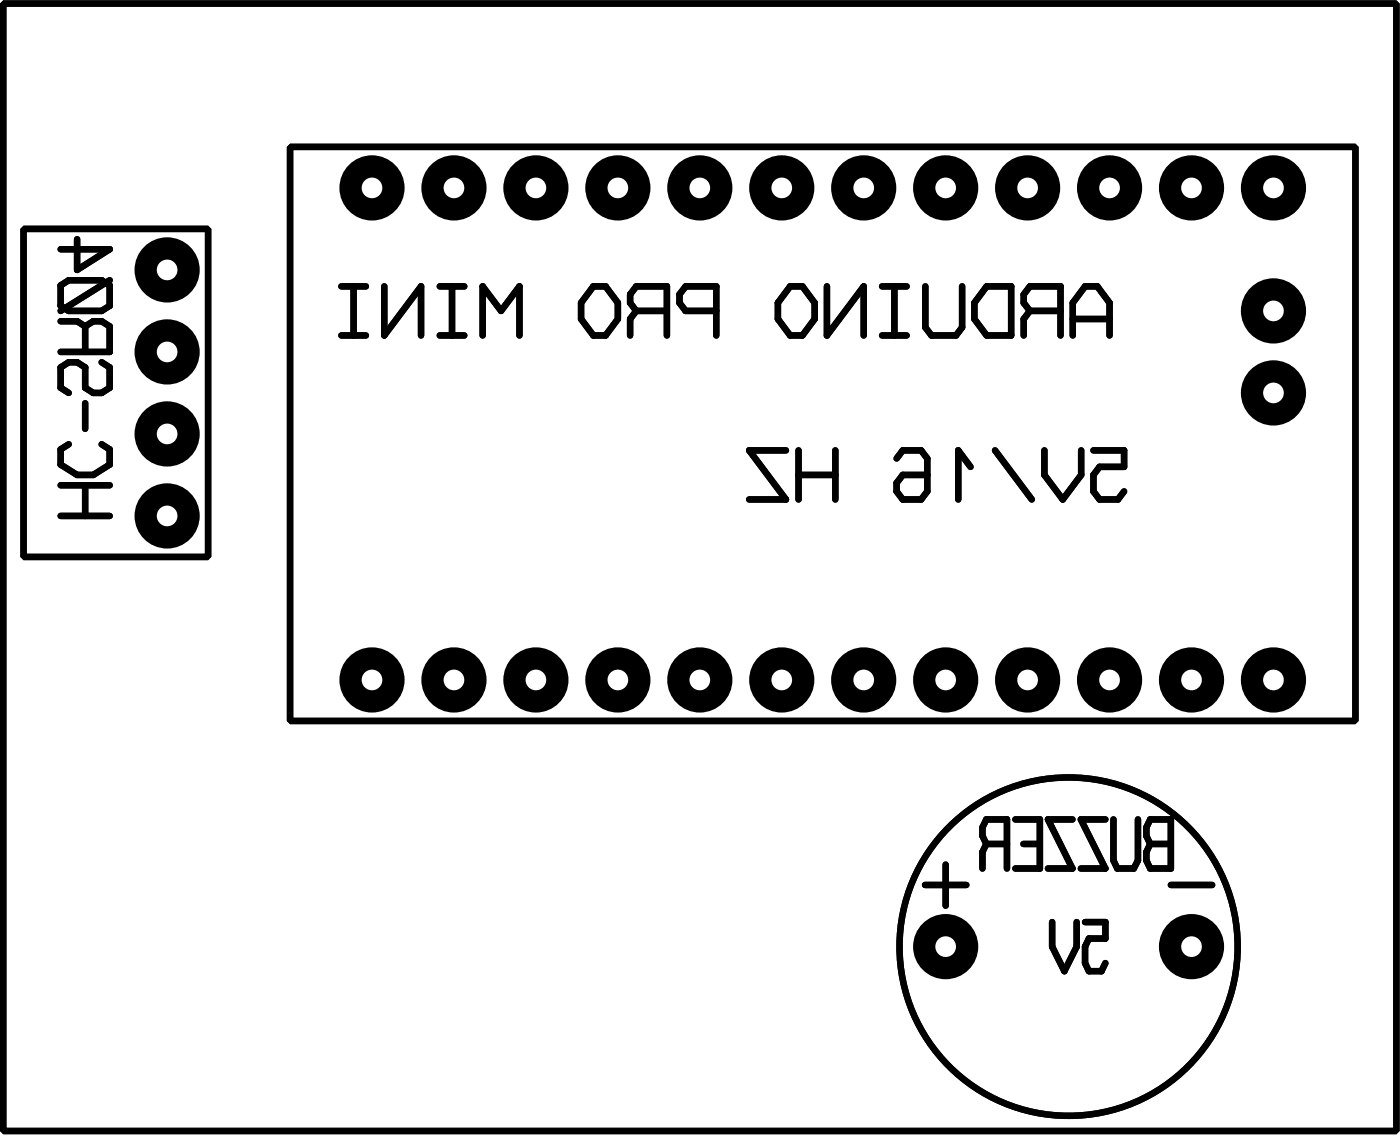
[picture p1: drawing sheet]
<svg xmlns="http://www.w3.org/2000/svg" width="43mm" height="35mm" viewBox="0 0 43 35" stroke-linecap="round" stroke-linejoin="round" font-family="sans-serif">
<g fill="#000">
<circle cx="5.2" cy="16" r="1.01"/>
<circle cx="5.2" cy="10.9" r="1.01"/>
<circle cx="5.2" cy="8.4" r="1.01"/>
<circle cx="5.2" cy="13.4" r="1.01"/>
<circle cx="11.5" cy="5.8" r="1.01"/>
<circle cx="14.1" cy="5.8" r="1.01"/>
<circle cx="16.6" cy="5.8" r="1.01"/>
<circle cx="19.1" cy="5.8" r="1.01"/>
<circle cx="21.7" cy="5.8" r="1.01"/>
<circle cx="24.2" cy="5.8" r="1.01"/>
<circle cx="26.8" cy="5.8" r="1.01"/>
<circle cx="29.3" cy="5.8" r="1.01"/>
<circle cx="31.8" cy="5.8" r="1.01"/>
<circle cx="34.4" cy="5.8" r="1.01"/>
<circle cx="36.9" cy="5.8" r="1.01"/>
<circle cx="39.5" cy="5.8" r="1.01"/>
<circle cx="39.5" cy="9.6" r="1.01"/>
<circle cx="39.5" cy="12.2" r="1.01"/>
<circle cx="11.5" cy="21.1" r="1.01"/>
<circle cx="14.1" cy="21.1" r="1.01"/>
<circle cx="16.6" cy="21.1" r="1.01"/>
<circle cx="19.1" cy="21.1" r="1.01"/>
<circle cx="21.7" cy="21.1" r="1.01"/>
<circle cx="24.2" cy="21.1" r="1.01"/>
<circle cx="26.8" cy="21.1" r="1.01"/>
<circle cx="29.3" cy="21.1" r="1.01"/>
<circle cx="29.3" cy="29.3" r="1.01"/>
<circle cx="31.8" cy="21.1" r="1.01"/>
<circle cx="34.4" cy="21.1" r="1.01"/>
<circle cx="36.9" cy="21.1" r="1.01"/>
<circle cx="36.9" cy="29.3" r="1.01"/>
<circle cx="39.5" cy="21.1" r="1.01"/>
<circle cx="39.5" cy="21.1" r=".89"/>
</g>
<g fill="none" stroke="#000" stroke-width=".2">
<path d="M.1 .1h43.2v34.9h-43.2zM.7 7.1h5.7v10.1h-5.7zM1.9 16h1.5M1.9 15h1.5M1.9 8.8l.2-.1h1l.3 .1v.7l-.3 .1h-1l-.2-.1zM1.9 9.9h.5l.2 .2M2.1 13.8l-.2 .1v.5l.5 .3h.5l.5-.3v-.5l-.3-.1M2.4 7.4v1l1-.7h-1.5M2.6 10.1v.8M2.6 12.5v.8M2.6 15v1M2.6 10.1l.3-.2h.2l.3 .2v.8h-1.5"/>
<path d="M3.1 11.2l.3 .2v.6l-.3 .2h-.2l-.3-.2v-.6l-.2-.2h-.3l-.2 .2v.6l.2 .2M3.4 8.7l-1.5 .9M9 4.5h33v17.8h-33zM10.6 8.9h.7M10.6 10.4h.7M11 8.9v1.5M11.9 8.9v1.5l1.1-1.5v1.5M13.6 8.9h.8M13.6 10.4h.8M14 8.9v1.5M15 10.4v-1.5l.5 .7 .6-.7v1.5M18.4 8.9h.4l.3 .5v.5l-.3 .5h-.4l-.4-.5v-.5z"/>
<path d="M19.7 9.6h1M19.7 9.6l-.2-.2v-.3l.2-.2h1v1.5M19.7 9.6l-.2 .3v.5M22.2 9.6h-1l-.1-.2v-.3l.1-.2h1v1.5M24.4 13.9h-1.2l1.2 1.6h-1.2M24.5 8.9h.4l.3 .5v.5l-.3 .5h-.4l-.4-.5v-.5zM24.7 14.7h1.2M24.7 13.9v1.6M25.6 8.9v1.5l1.2-1.5v1.5M25.9 13.9v1.6M27.3 8.9h.8M27.3 10.4h.8"/>
<path d="M27.7 8.9v1.5M27.8 14.2l.2-.3h.5l.2 .3v1l-.2 .3h-.5l-.2-.3v-.2l.2-.3h.7M28.7 8.9v1.2l.2 .3h.7l.2-.3v-1.2M30.1 14.5l-.4-.6v1.6M30.6 8.9h.7v1.5h-.7l-.4-.5v-.5zM30.8 13.9l1.2 1.6M31.9 9.6h1M31.9 9.6l-.2-.2v-.3l.2-.2h1v1.5M31.9 9.6l-.2 .3v.5M32.4 13.9v.8l.5 .8 .6-.8v-.8M33.2 10.4v-1l.4-.5h.4l.4 .5v1M33.2 9.9h1.2"/>
<path d="M33.9 13.9h.9v.6h-.7l-.2 .2v.5l.2 .3h.5l.2-.3M28.7 27.4h1.2M29.3 26.8v1.2M30.6 26.1l-.2-.2 .2-.5h.6v1.5M30.6 26.1h.6M30.6 26.1l-.2 .3v.5M31.5 25.4h.7v1.5h-.7M31.7 26.1h.5M32.6 28.6v.7l.4 .8 .4-.8v-.7M33.2 25.4h-.7l.7 1.5h-.7M33.6 28.6h.7v.5h-.6l-.1 .2v.5l.1 .3h.4l.2-.3M34.3 25.4h-.8l.8 1.5h-.8"/>
<path d="M34.5 25.4v1.2l.1 .3h.5l.2-.3v-1.2M35.6 25.4h.7v1.5h-.7l-.1-.3 .1-.5-.1-.5zM35.6 26.1h.7M36.3 27.4h1.3"/>
<circle cx="33.1" cy="29.3" r="5.2"/>
</g>
<circle cx="39.5" cy="21.1" r=".32" fill="#fff"/>
<circle cx="36.9" cy="21.1" r=".89" fill="#000"/>
<circle cx="36.9" cy="21.1" r=".32" fill="#fff"/>
<circle cx="34.4" cy="21.1" r=".89" fill="#000"/>
<circle cx="34.4" cy="21.1" r=".32" fill="#fff"/>
<circle cx="31.8" cy="21.1" r=".89" fill="#000"/>
<circle cx="31.8" cy="21.1" r=".32" fill="#fff"/>
<circle cx="29.3" cy="21.1" r=".89" fill="#000"/>
<circle cx="29.3" cy="21.1" r=".32" fill="#fff"/>
<circle cx="26.8" cy="21.1" r=".89" fill="#000"/>
<circle cx="26.8" cy="21.1" r=".32" fill="#fff"/>
<circle cx="24.2" cy="21.1" r=".89" fill="#000"/>
<circle cx="24.2" cy="21.1" r=".32" fill="#fff"/>
<circle cx="21.7" cy="21.1" r=".89" fill="#000"/>
<circle cx="21.7" cy="21.1" r=".32" fill="#fff"/>
<circle cx="19.1" cy="21.1" r=".89" fill="#000"/>
<circle cx="19.1" cy="21.1" r=".32" fill="#fff"/>
<circle cx="16.6" cy="21.1" r=".89" fill="#000"/>
<circle cx="16.6" cy="21.1" r=".32" fill="#fff"/>
<circle cx="14.1" cy="21.1" r=".89" fill="#000"/>
<circle cx="14.1" cy="21.1" r=".32" fill="#fff"/>
<circle cx="11.5" cy="21.1" r=".89" fill="#000"/>
<circle cx="11.5" cy="21.1" r=".32" fill="#fff"/>
<circle cx="39.5" cy="5.8" r=".89" fill="#000"/>
<circle cx="39.5" cy="5.8" r=".32" fill="#fff"/>
<circle cx="36.9" cy="5.8" r=".89" fill="#000"/>
<circle cx="36.9" cy="5.8" r=".32" fill="#fff"/>
<circle cx="34.4" cy="5.8" r=".89" fill="#000"/>
<circle cx="34.4" cy="5.8" r=".32" fill="#fff"/>
<circle cx="31.8" cy="5.8" r=".89" fill="#000"/>
<circle cx="31.8" cy="5.8" r=".32" fill="#fff"/>
<circle cx="29.3" cy="5.8" r=".89" fill="#000"/>
<circle cx="29.3" cy="5.8" r=".32" fill="#fff"/>
<circle cx="26.8" cy="5.8" r=".89" fill="#000"/>
<circle cx="26.8" cy="5.8" r=".32" fill="#fff"/>
<circle cx="24.2" cy="5.8" r=".89" fill="#000"/>
<circle cx="24.2" cy="5.8" r=".32" fill="#fff"/>
<circle cx="21.7" cy="5.8" r=".89" fill="#000"/>
<circle cx="21.7" cy="5.8" r=".32" fill="#fff"/>
<circle cx="19.1" cy="5.8" r=".89" fill="#000"/>
<circle cx="19.1" cy="5.8" r=".32" fill="#fff"/>
<circle cx="16.6" cy="5.8" r=".89" fill="#000"/>
<circle cx="16.6" cy="5.8" r=".32" fill="#fff"/>
<circle cx="14.1" cy="5.8" r=".89" fill="#000"/>
<circle cx="14.1" cy="5.8" r=".32" fill="#fff"/>
<circle cx="11.5" cy="5.8" r=".89" fill="#000"/>
<circle cx="11.5" cy="5.8" r=".32" fill="#fff"/>
<circle cx="5.2" cy="8.4" r=".89" fill="#000"/>
<circle cx="5.2" cy="8.4" r=".32" fill="#fff"/>
<circle cx="5.2" cy="10.9" r=".89" fill="#000"/>
<circle cx="5.2" cy="10.9" r=".32" fill="#fff"/>
<circle cx="5.2" cy="13.4" r=".89" fill="#000"/>
<circle cx="5.2" cy="13.4" r=".32" fill="#fff"/>
<circle cx="5.2" cy="16" r=".89" fill="#000"/>
<circle cx="5.2" cy="16" r=".32" fill="#fff"/>
<circle cx="29.3" cy="29.3" r=".89" fill="#000"/>
<circle cx="29.3" cy="29.3" r=".32" fill="#fff"/>
<circle cx="36.9" cy="29.3" r=".89" fill="#000"/>
<circle cx="36.9" cy="29.3" r=".32" fill="#fff"/>
<circle cx="39.5" cy="9.6" r=".89" fill="#000"/>
<circle cx="39.5" cy="9.6" r=".32" fill="#fff"/>
<circle cx="39.5" cy="12.2" r=".89" fill="#000"/>
<circle cx="39.5" cy="12.2" r=".32" fill="#fff"/>
<g fill="none" stroke="#000" stroke-width=".2">
<path d="M.1 .1h43.2v34.9h-43.2zM.7 7.1h5.7v10.1h-5.7zM1.9 16h1.5M1.9 15h1.5M1.9 8.8l.2-.1h1l.3 .1v.7l-.3 .1h-1l-.2-.1zM1.9 9.9h.5l.2 .2M2.1 13.8l-.2 .1v.5l.5 .3h.5l.5-.3v-.5l-.3-.1M2.4 7.4v1l1-.7h-1.5M2.6 10.1v.8M2.6 12.5v.8M2.6 15v1M2.6 10.1l.3-.2h.2l.3 .2v.8h-1.5"/>
<path d="M3.1 11.2l.3 .2v.6l-.3 .2h-.2l-.3-.2v-.6l-.2-.2h-.3l-.2 .2v.6l.2 .2M3.4 8.7l-1.5 .9M9 4.5h33v17.8h-33zM10.6 8.9h.7M10.6 10.4h.7M11 8.9v1.5M11.9 8.9v1.5l1.1-1.5v1.5M13.6 8.9h.8M13.6 10.4h.8M14 8.9v1.5M15 10.4v-1.5l.5 .7 .6-.7v1.5M18.4 8.9h.4l.3 .5v.5l-.3 .5h-.4l-.4-.5v-.5z"/>
<path d="M19.7 9.6h1M19.7 9.6l-.2-.2v-.3l.2-.2h1v1.5M19.7 9.6l-.2 .3v.5M22.2 9.6h-1l-.1-.2v-.3l.1-.2h1v1.5M24.4 13.9h-1.2l1.2 1.6h-1.2M24.5 8.9h.4l.3 .5v.5l-.3 .5h-.4l-.4-.5v-.5zM24.7 14.7h1.2M24.7 13.9v1.6M25.6 8.9v1.5l1.2-1.5v1.5M25.9 13.9v1.6M27.3 8.9h.8M27.3 10.4h.8"/>
<path d="M27.7 8.9v1.5M27.8 14.2l.2-.3h.5l.2 .3v1l-.2 .3h-.5l-.2-.3v-.2l.2-.3h.7M28.7 8.9v1.2l.2 .3h.7l.2-.3v-1.2M30.1 14.5l-.4-.6v1.6M30.6 8.9h.7v1.5h-.7l-.4-.5v-.5zM30.8 13.9l1.2 1.6M31.9 9.6h1M31.9 9.6l-.2-.2v-.3l.2-.2h1v1.5M31.9 9.6l-.2 .3v.5M32.4 13.9v.8l.5 .8 .6-.8v-.8M33.2 10.4v-1l.4-.5h.4l.4 .5v1M33.2 9.9h1.2"/>
<path d="M33.9 13.9h.9v.6h-.7l-.2 .2v.5l.2 .3h.5l.2-.3M28.7 27.4h1.2M29.3 26.8v1.2M30.6 26.1l-.2-.2 .2-.5h.6v1.5M30.6 26.1h.6M30.6 26.1l-.2 .3v.5M31.5 25.4h.7v1.5h-.7M31.7 26.1h.5M32.6 28.6v.7l.4 .8 .4-.8v-.7M33.2 25.4h-.7l.7 1.5h-.7M33.6 28.6h.7v.5h-.6l-.1 .2v.5l.1 .3h.4l.2-.3M34.3 25.4h-.8l.8 1.5h-.8"/>
<path d="M34.5 25.4v1.2l.1 .3h.5l.2-.3v-1.2M35.6 25.4h.7v1.5h-.7l-.1-.3 .1-.5-.1-.5zM35.6 26.1h.7M36.3 27.4h1.3"/>
<circle cx="33.1" cy="29.3" r="5.2"/>
</g>
</svg>
